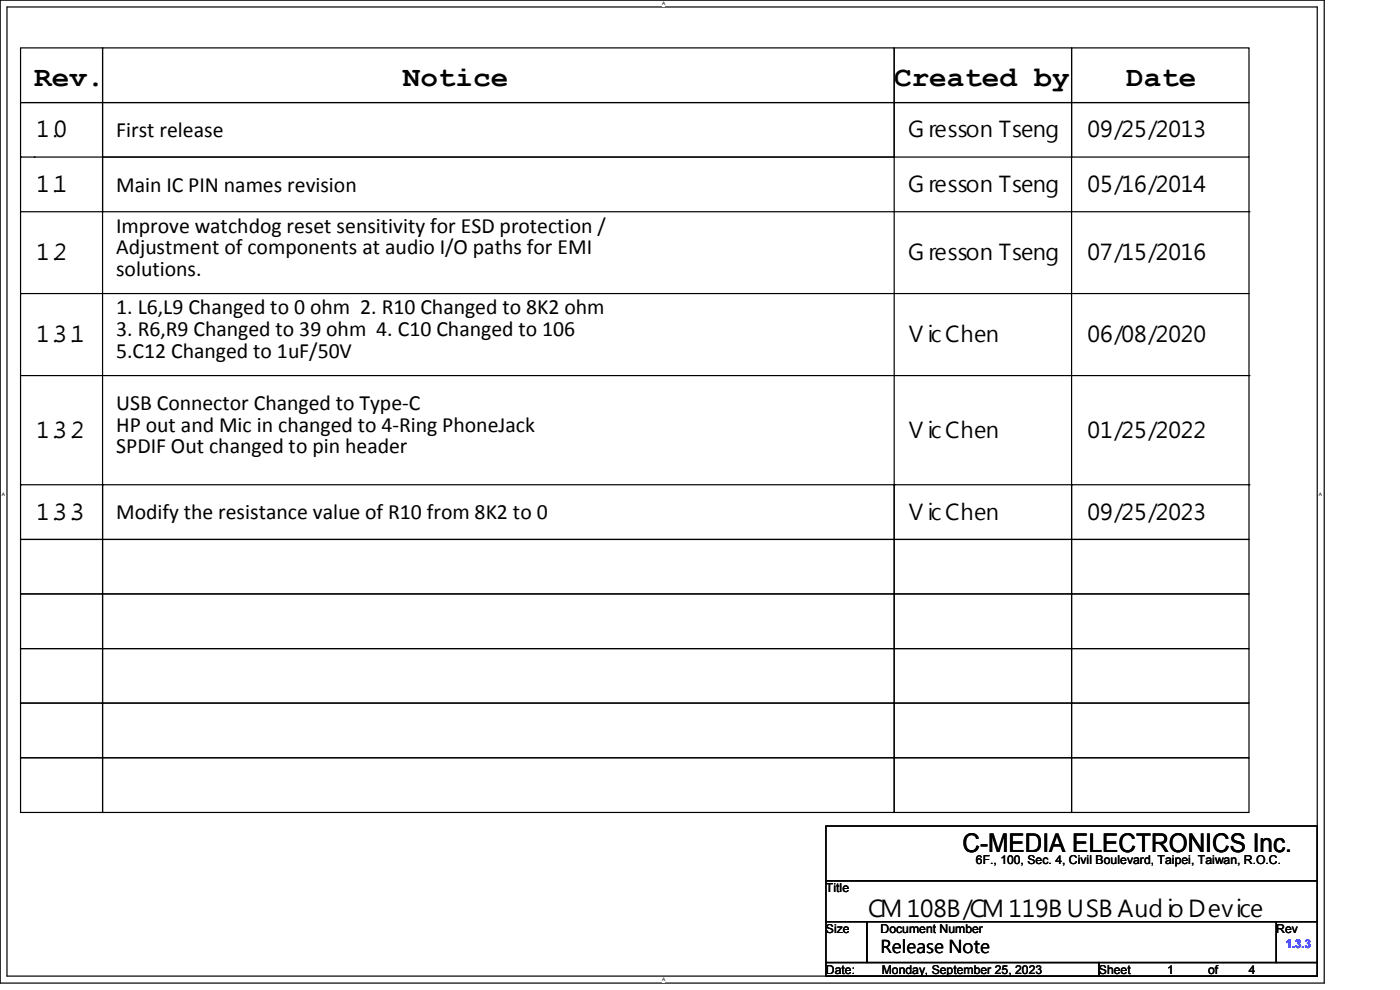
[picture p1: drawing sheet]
<svg xmlns="http://www.w3.org/2000/svg" width="297mm" height="210mm" viewBox="0 0 297 210" stroke-linecap="round" stroke-linejoin="round" font-family="sans-serif">
<defs><g id="words">
<g font-size="6.1">
<text x="7.3" y="18.2">Rev.</text>
<text x="85.5" y="18.2">Notice</text>
<text x="189.7" y="18.2">Created by</text>
<text x="238.9" y="18.2">Date</text>
</g>
<text font-size="5.5" x="204.2" y="180.7">C-MEDIA ELECTRONICS Inc.</text>
<text font-size="4.9" x="184.2" y="194.6">CM 108B/CM 119B USB Aud io Device</text>
<g font-size="4.6">
<text x="7.7" y="29.2">1 .0</text>
<text x="24.6" y="29">First release</text>
<text x="192.7" y="29.2">G resson Tseng</text>
<text x="230.7" y="29.2">09/25/2013</text>
<text x="7.7" y="40.8">1 .1</text>
<text x="24.6" y="40.6">Main IC PIN names revision</text>
<text x="192.7" y="40.8">G resson Tseng</text>
<text x="230.7" y="40.8">05/16/2014</text>
<text x="24.6" y="49.3">Improve watchdog reset sensitivity for ESD protection /</text>
<text x="24.6" y="53.9">Adjustment of components at audio I/O paths for EMI</text>
<text x="7.7" y="55.2">1 .2</text>
<text x="24.6" y="58.5">solutions.</text>
<text x="192.7" y="55.2">G resson Tseng</text>
<text x="230.7" y="55.2">07/15/2016</text>
<text x="24.6" y="66.7">1. L6,L9 Changed to 0 ohm 2. R10 Changed to 8K2 ohm</text>
<text x="24.6" y="71.3">3. R6,R9 Changed to 39 ohm 4. C10 Changed to 106</text>
<text x="7.7" y="72.6">1 .3 .1</text>
<text x="24.6" y="75.9">5.C12 Changed to 1uF/50V</text>
<text x="192.8" y="72.6">V ic Chen</text>
<text x="230.7" y="72.6">06/08/2020</text>
<text x="24.6" y="87">USB Connector Changed to Type-C</text>
<text x="7.7" y="92.9">1 .3 .2</text>
<text x="24.6" y="91.6">HP out and Mic in changed to 4-Ring PhoneJack</text>
<text x="192.8" y="92.9">V ic Chen</text>
<text x="230.7" y="92.9">01/25/2022</text>
<text x="24.6" y="96.2">SPDIF Out changed to pin header</text>
<text x="7.7" y="110.2">1 .3 .3</text>
<text x="24.6" y="110.1">Modify the resistance value of R10 from 8K2 to 0</text>
<text x="192.8" y="110.2">V ic Chen</text>
<text x="230.7" y="110.2">09/25/2023</text>
</g>
<text font-size="3.7" x="186.8" y="202.1">Release Note</text>
<g font-size="2.6">
<text x="207" y="183.3">6F., 100, Sec. 4, Civil Boulevard, Taipei, Taiwan, R.O.C.</text>
<text x="175.2" y="189.1">Title</text>
<text x="175.2" y="197.8">Size</text>
<text x="186.8" y="197.8">Document Number</text>
<text x="270.8" y="197.8">Rev</text>
<text x="175.2" y="206.5">Date:</text>
<text x="187.1" y="206.5">Monday, September 25, 2023</text>
<text x="233.1" y="206.5">Sheet</text>
<text x="247.6" y="206.5">1</text>
<text x="256.3" y="206.5">of</text>
<text x="265" y="206.5">4</text>
</g>
<text font-size="2.6" fill="#00f" x="272.8" y="201.1">1.3.3</text>
<g font-size="1">
<text x="140.5" y="1.1">A</text>
<text x=".4" y="105.2">A</text>
<text x="279.8" y="105.2">A</text>
<text x="140.5" y="208.1">A</text>
</g>
</g></defs>
<path d="M0 0h280.9v208.5h-280.9zM1.5 1.5h277.9v205.6h-277.9z" fill="none" stroke="#000" stroke-width=".25"/>
<g fill="#fff">
<path d="M140.5 .2h.6v1.2h-.6z"/>
<path d="M140.5 207.2h.6v1.2h-.6z"/>
<path d="M.4 104.3h.7v1.1h-.7z"/>
<path d="M279.8 104.3h.7v1.1h-.7z"/>
</g>
<g fill="none" stroke="#000" stroke-width=".25">
<path d="M4.4 10.2h17.4v11.6h-17.4zM21.8 10.2h167.9v11.6h-167.9zM189.7 10.2h37.6v11.6h-37.6zM227.3 10.2h37.7v11.6h-37.7zM4.4 21.8h17.4v23.1h-17.4zM4.4 33.3h.1M4.4 33.3h17.4M7.3 33.3h.1M21.8 33.3h167.9v11.6h-167.9zM21.8 21.8h167.9v11.5h-167.9zM189.7 21.8h37.6v11.5h-37.6zM227.3 21.8h37.7v11.5h-37.7z"/>
<path d="M227.3 33.3v69.5M265 33.3v69.5M4.4 44.9v57.9M21.8 44.9v57.9M265 44.9h.1M265 44.9h-75.3v57.9M4.4 62.3h.1M4.4 62.3h260.6M4.4 79.7h260.6M265 79.7h.1M4.4 102.8h17.4v11.6h-17.4zM4.4 114.4h17.4v11.6h-17.4z"/>
<path d="M4.4 102.8h.1M21.8 102.8h167.9v11.6h-167.9zM21.8 114.4h167.9v11.6h-167.9zM21.8 102.8h.1M189.7 102.8h37.6v11.6h-37.6zM189.7 114.4h37.6v11.6h-37.6zM189.7 102.8h.1M227.3 102.8h37.7v11.6h-37.7zM227.3 114.4h37.7v11.6h-37.7zM227.3 102.8h.1M265 102.8h.1M4.4 137.6h17.4v11.5h-17.4z"/>
<path d="M4.4 126h17.4v11.6h-17.4zM21.8 137.6h167.9v11.5h-167.9zM21.8 126h167.9v11.6h-167.9zM189.7 137.6h37.6v11.5h-37.6zM189.7 126h37.6v11.6h-37.6zM227.3 137.6h37.7v11.5h-37.7zM227.3 126h37.7v11.6h-37.7zM4.4 149.1h17.4v11.6h-17.4zM21.8 149.1h167.9v11.6h-167.9zM189.7 149.1h37.6v11.6h-37.6zM227.3 149.1h37.7v11.6h-37.7zM4.4 160.7h17.4v11.6h-17.4z"/>
<path d="M21.8 160.7h167.9v11.6h-167.9zM175.2 175.2h104.2v11.6h-104.2zM189.7 160.7h37.6v11.6h-37.6zM227.3 160.7h37.7v11.6h-37.7zM175.2 186.8h104.2v8.7h-104.2zM175.2 195.5h8.7v8.7h-8.7zM183.9 195.5h86.9v8.7h-86.9zM270.8 195.5h8.6v8.7h-8.6zM175.2 204.2h57.9v2.9h-57.9zM233.1 204.2h46.3v2.9h-46.3z"/>
</g>
<use href="#words"/>
</svg>
